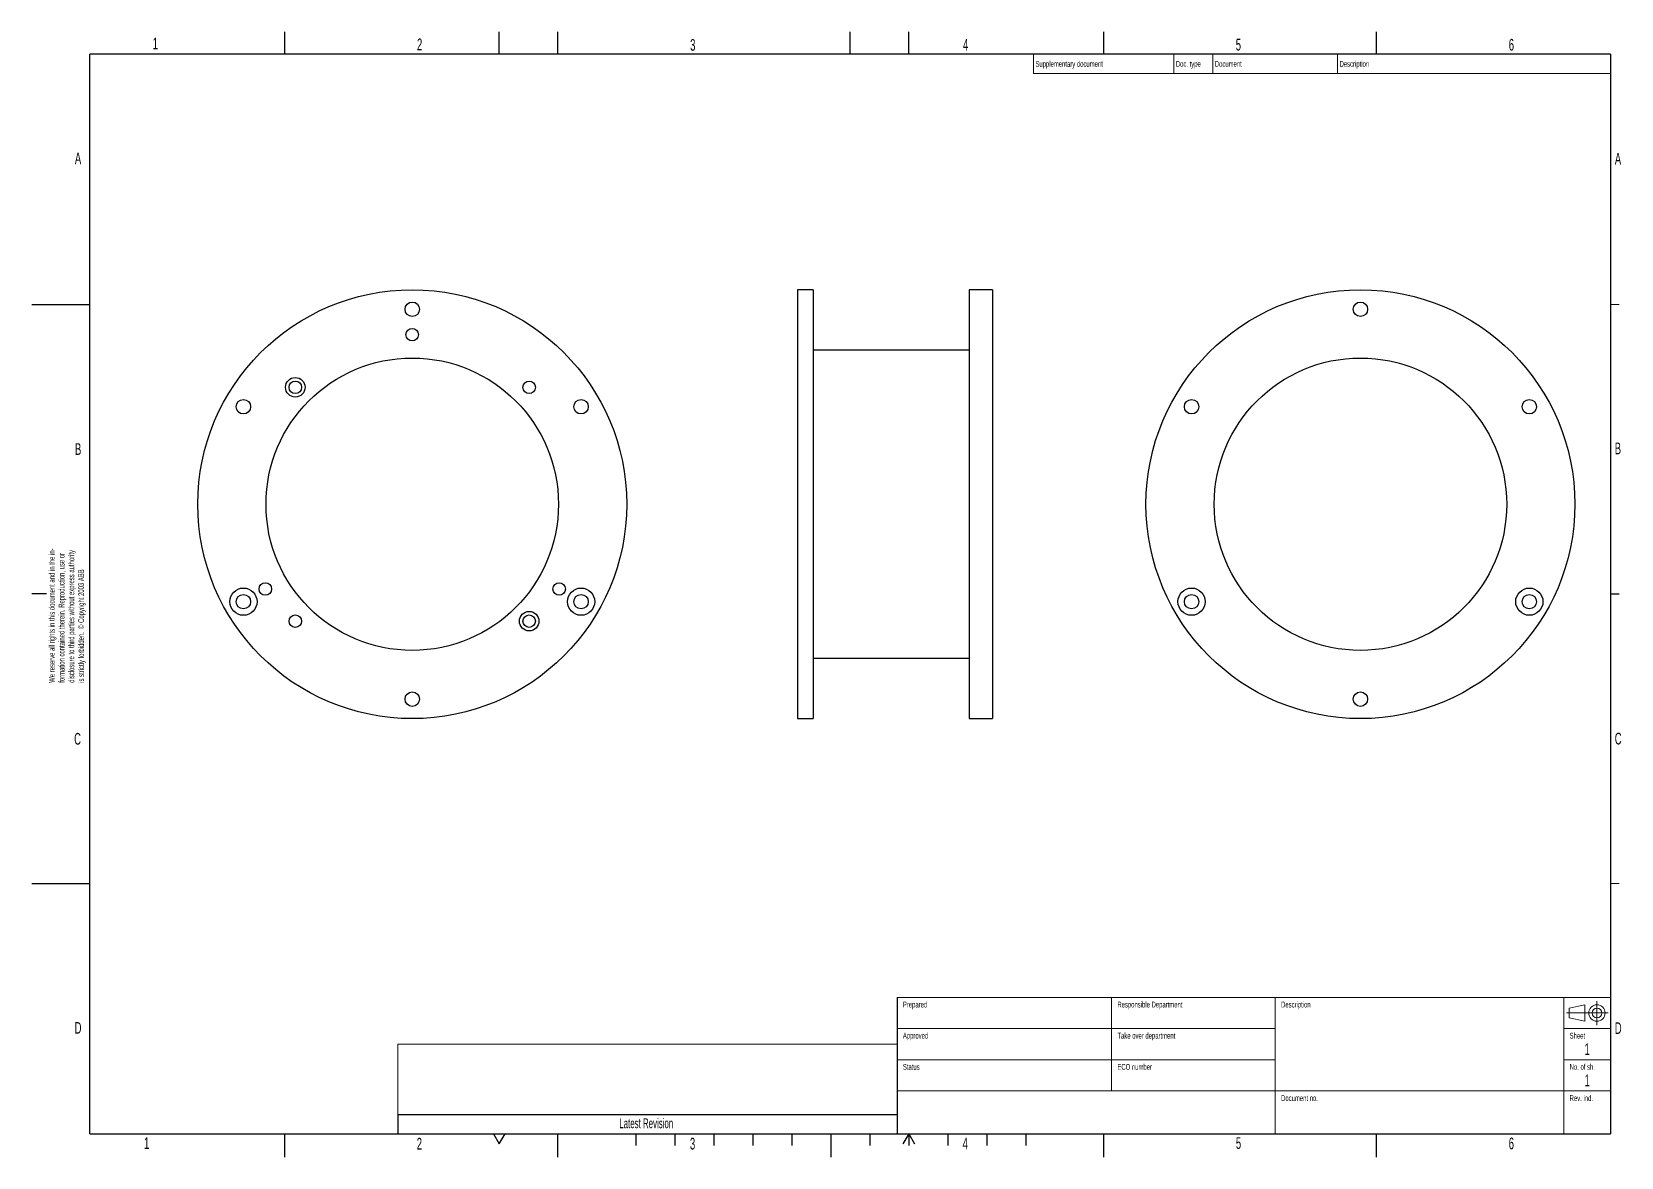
# Model space of a CAD drawing. Header units: millimetres. Extents: x 5 to 413, y 4 to 293.
import ezdxf

# ---------------------------------------------------------------- set-up
doc = ezdxf.new("R2010")
doc.units = ezdxf.units.MM
doc.linetypes.add('CENTERX2', pattern=[20.32, 12.7, -2.54, 2.54, -2.54])
doc.styles.add('SLDTEXTSTYLE0', font='TXT', dxfattribs={"width": 0.605})

# ---------------------------------------------------------------- blocks, each defined once
blk = doc.blocks.new('SW_NOTE_0')
at = {"color": 0, "linetype": 'Continuous', "lineweight": 0, "char_height": 1.5, "attachment_point": 1, "rotation": 90, "style": 'SLDTEXTSTYLE0'}
for s, insert in [('We reserve all rights in this document and in the in-', (-1.93, 0)), ('formation contained therein. Reproduction, use or', (0.57, 0)), ('disclosure to third parties without express authority', (3.07, 0)), ('is strictly forbidden.  © Copyright 2003 ABB', (5.57, 0))]:
    blk.add_mtext(s, dxfattribs=dict(at, insert=insert))

msp = doc.modelspace()

# ---------------------------------------------------------------- linework, layer by layer
at = {"color": 7, "linetype": 'Continuous', "lineweight": 30}
for p, q in [((70, 287), (70, 292.7)), ((125, 287), (125, 292.7)), ((140, 287), (140, 292.7)), ((215, 287), (215, 292.7)), ((230, 287), (230, 292.7)), ((280, 287), (280, 292.7)), ((350, 287), (350, 292.7)), ((20, 10), (20, 287)), ((410, 287), (20, 287)), ((410, 287), (410, 10)), ((205.49, 226.51), (201.49, 226.51)), ((201.49, 226.51), (201.49, 116.51)), ((205.49, 226.51), (205.49, 116.51)), ((251.49, 226.51), (245.49, 226.51)), ((245.49, 226.51), (245.49, 116.51)), ((251.49, 226.51), (251.49, 116.51)), ((5.1, 222.75), (20, 222.75)), ((245.49, 211.01), (205.49, 211.01)), ((8.9, 148.5), (5.1, 148.5)), ((410, 148.5), (412.2, 148.5)), ((205.49, 132.01), (245.49, 132.01)), ((201.49, 116.51), (205.49, 116.51)), ((245.49, 116.51), (251.49, 116.51)), ((5.1, 74.25), (20, 74.25)), ((227, 45), (227, 10)), ((99, 15), (99, 10)), ((99, 15), (227, 15)), ((20, 10), (410, 10)), ((70, 4), (70, 10)), ((123.5, 10), (125, 7.4)), ((125, 7.4), (126.5, 10)), ((140, 4), (140, 10)), ((160, 10), (160, 7)), ((170, 10), (170, 7)), ((180, 10), (180, 7)), ((190, 10), (190, 7)), ((200, 10), (200, 7)), ((210, 10), (210, 4)), ((220, 10), (220, 7)), ((230, 10), (228.5, 7.4)), ((230, 10), (230, 7)), ((230, 10), (231.5, 7.4)), ((240, 10), (240, 7)), ((250, 10), (250, 7)), ((260, 10), (260, 7)), ((280, 4), (280, 10)), ((350, 4), (350, 10))]:
    msp.add_line(p, q, dxfattribs=at)
at = {"color": 7, "linetype": 'Continuous', "lineweight": 15}
for p, q in [((262, 287), (262, 282)), ((298, 287), (298, 282)), ((308, 287), (308, 282)), ((340, 287), (340, 282)), ((262, 282), (410, 282)), ((399.4, 42.25), (403.4, 43.1)), ((399.4, 39.75), (399.4, 42.25)), ((403.4, 43.1), (403.4, 38.9)), ((399.4, 39.75), (403.4, 38.9))]:
    msp.add_line(p, q, dxfattribs=at)
at = {"color": 7, "linetype": 'Continuous', "lineweight": 0}
for p, q in [((410, 222.75), (412.2, 222.75)), ((410, 74.25), (412.2, 74.25)), ((227, 45), (410, 45)), ((282, 45), (282, 21)), ((324, 45), (324, 10)), ((398, 45), (398, 10)), ((227, 37), (324, 37)), ((398, 37), (410, 37)), ((227, 33), (99, 33)), ((99, 15), (99, 33)), ((227, 29), (324, 29)), ((398, 29), (410, 29)), ((227, 21), (410, 21))]:
    msp.add_line(p, q, dxfattribs=at)
at = {"color": 7, "linetype": 'CENTERX2', "lineweight": 0}
for p, q in [((398.73, 41), (409.4, 41)), ((406.5, 44), (406.5, 37.84))]:
    msp.add_line(p, q, dxfattribs=at)
at = {"color": 7, "linetype": 'CENTERX2', "lineweight": 30}
msp.add_line((210, 10), (210, 4), dxfattribs=at)
at = {"color": 7, "linetype": 'Continuous', "lineweight": 30}
for centre, radius in [((102.67, 171.51), 55), ((345.85, 171.51), 55), ((102.67, 221.51), 1.85), ((345.85, 221.51), 1.85), ((102.67, 215.01), 1.6), ((102.67, 171.51), 37.5), ((345.85, 171.51), 37.5), ((72.67, 201.51), 2.5), ((72.67, 201.51), 1.6), ((132.67, 201.51), 1.6), ((59.37, 196.51), 1.85), ((145.97, 196.51), 1.85), ((302.55, 196.51), 1.85), ((389.16, 196.51), 1.85), ((65, 149.76), 1.6), ((140.34, 149.76), 1.6), ((59.37, 146.51), 3.5), ((59.37, 146.51), 1.85), ((145.97, 146.51), 3.5), ((145.97, 146.51), 1.85), ((302.55, 146.51), 3.5), ((302.55, 146.51), 1.85), ((389.16, 146.51), 3.5), ((389.16, 146.51), 1.85), ((72.67, 141.51), 1.6), ((132.67, 141.51), 2.5), ((132.67, 141.51), 1.6), ((102.67, 121.51), 1.85), ((345.85, 121.51), 1.85)]:
    msp.add_circle(centre, radius, dxfattribs=at)
at = {"color": 7, "linetype": 'Continuous', "lineweight": 15}
for radius in [2.1, 1.25]:
    msp.add_circle((406.5, 41), radius, dxfattribs=at)

# ---------------------------------------------------------------- block references
at = {"color": 7, "linetype": 'Continuous', "lineweight": 0}
msp.add_blockref('SW_NOTE_0', (11.42, 125.7), dxfattribs=at)

# ---------------------------------------------------------------- texts
at = {"color": 7, "linetype": 'Continuous', "lineweight": 0, "style": 'SLDTEXTSTYLE0'}
for s, insert, char_height, attachment_point in [('1', (36.11, 291.19), 3, 1), ('2', (103.89, 290.97), 3, 1), ('3', (173.95, 290.84), 3, 1), ('4', (243.91, 290.89), 3, 1), ('5', (313.87, 290.9), 3, 1), ('6', (383.89, 290.87), 3, 1), ('Supplementary document', (262.5, 285.21), 1.5, 1), ('Doc. type', (298.5, 285.22), 1.5, 1), ('Document', (308.5, 285.22), 1.5, 1), ('Description', (340.5, 285.22), 1.5, 1), ('A', (16.15, 261.72), 3, 1), ('A', (411.09, 261.6), 3, 1), ('B', (16.18, 187.16), 3, 1), ('B', (411.07, 187.33), 3, 1), ('C', (15.96, 112.83), 3, 1), ('C', (411.07, 112.89), 3, 1), ('Prepared', (228.5, 43.91), 1.5, 1), ('Responsible Department', (283.51, 43.91), 1.5, 1), ('Description', (325.5, 43.91), 1.5, 1), ('D', (16.09, 38.68), 3, 1), ('D', (411.08, 38.61), 3, 1), ('Approved', (228.5, 35.94), 1.5, 1), ('Take over department', (283.53, 35.93), 1.5, 1), ('Sheet', (399.5, 35.93), 1.5, 1), ('1', (404, 33.21), 3, 2), ('Status', (228.51, 27.92), 1.5, 1), ('ECO number', (283.53, 27.92), 1.5, 1), ('No. of sh.', (399.51, 27.93), 1.5, 1), ('1', (404.01, 25.22), 3, 2), ('Document no.', (325.5, 19.92), 1.5, 1), ('Rev. ind.', (399.5, 19.92), 1.5, 1), ('Latest Revision', (162.69, 13.95), 2.5, 2), ('1', (33.89, 9.1), 3, 1), ('2', (103.83, 8.97), 3, 1), ('3', (173.89, 8.98), 3, 1), ('4', (243.82, 9.01), 3, 1), ('5', (313.9, 9.13), 3, 1), ('6', (383.88, 9.04), 3, 1)]:
    msp.add_mtext(s, dxfattribs=dict(at, insert=insert, char_height=char_height, attachment_point=attachment_point))

doc.saveas('drawing.dxf')
